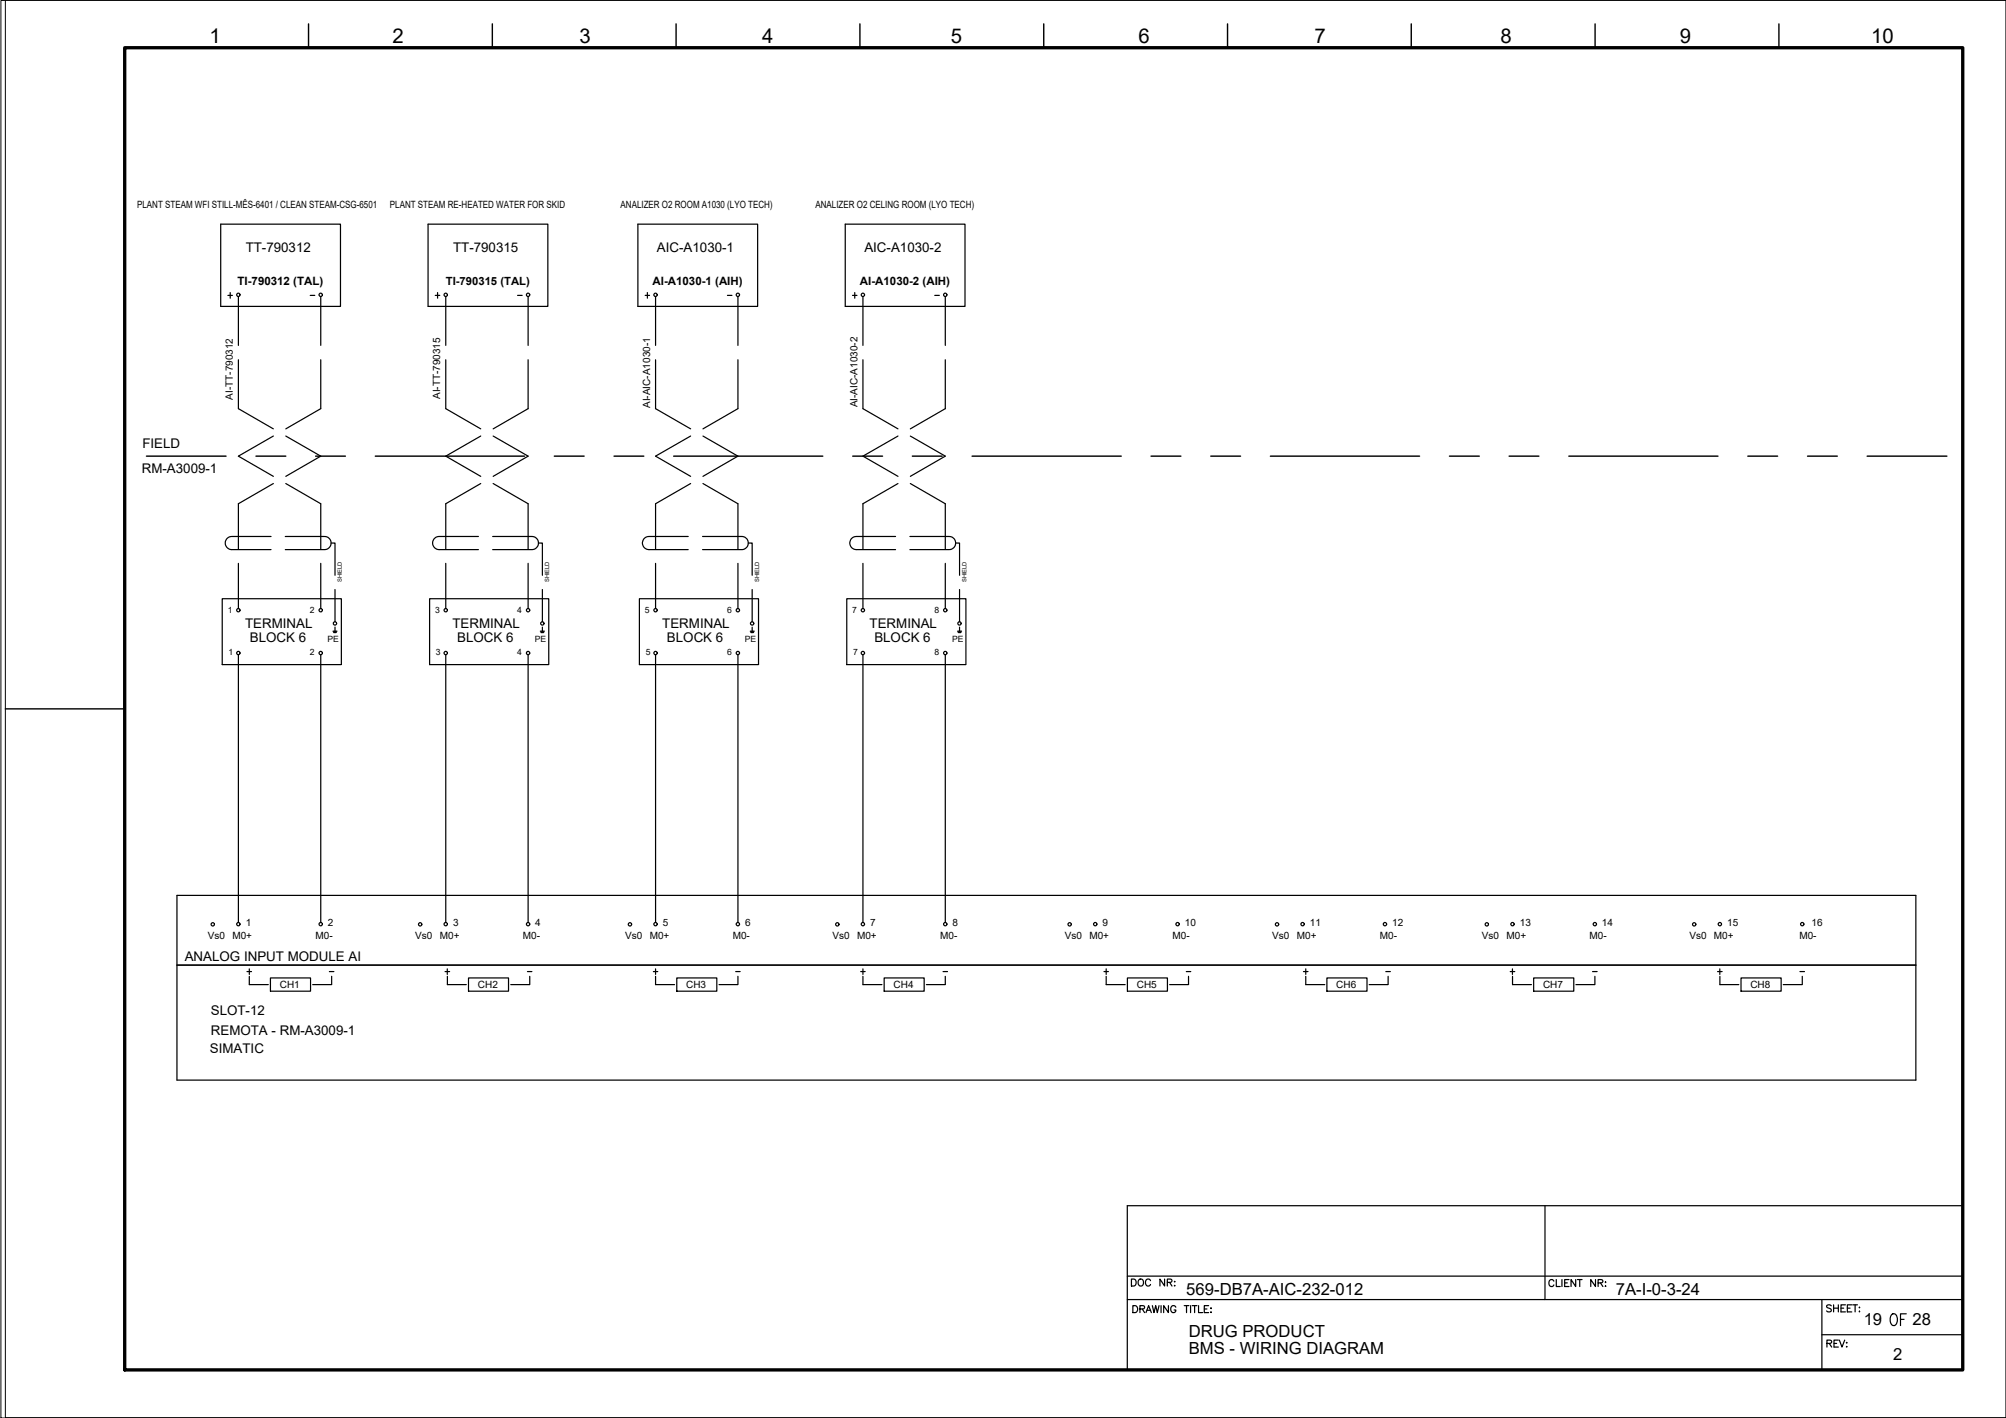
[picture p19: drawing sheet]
<svg xmlns="http://www.w3.org/2000/svg" width="420mm" height="297mm" viewBox="0 0 420 297" stroke-linecap="round" stroke-linejoin="round" font-family="sans-serif">
<defs><g id="words">
<text font-size="5.7" x="395.1" y="279">OF</text>
<g font-size="4.4">
<text x="236" y="270.6">DOC NR:</text>
<text x="381.7" y="283.3">REV:</text>
</g>
<g font-size="4.3">
<text x="43.9" y="9">1</text>
<text x="82.2" y="9">2</text>
<text x="121.4" y="9">3</text>
<text x="159.6" y="9">4</text>
<text x="199.1" y="9">5</text>
<text x="238.4" y="9">6</text>
<text x="275.3" y="9">7</text>
<text x="314.3" y="9">8</text>
<text x="351.9" y="9">9</text>
<text x="391.9" y="9">10</text>
</g>
<g font-size="4">
<text x="50.8" y="205.3">+</text>
<text x="230.4" y="205.3">+</text>
<text x="358.8" y="205.3">+</text>
</g>
<g font-size="3.5">
<text x="248.5" y="271.2">569-DB7A-AIC-232-012</text>
<text x="338.4" y="271.3">7A-I-0-3-24</text>
<text x="249" y="280.1">DRUG PRODUCT</text>
<text x="390.4" y="277.6">19</text>
<text x="400.6" y="277.6">28</text>
<text x="249" y="283.6">BMS - WIRING DIAGRAM</text>
<text x="396.5" y="285">2</text>
</g>
<g font-size="2.8">
<text x="51.5" y="52.8">TT-790312</text>
<text x="94.9" y="52.8">TT-790315</text>
<text x="137.6" y="52.8">AIC-A1030-1</text>
<text x="181" y="52.8">AIC-A1030-2</text>
<text x="29.8" y="93.8">FIELD</text>
<text x="29.7" y="99">RM-A3009-1</text>
<text x="51.3" y="131.6">TERMINAL</text>
<text x="94.8" y="131.6">TERMINAL</text>
<text x="138.7" y="131.6">TERMINAL</text>
<text x="182.1" y="131.6">TERMINAL</text>
<text x="52.3" y="134.5">BLOCK 6</text>
<text x="95.8" y="134.5">BLOCK 6</text>
<text x="139.7" y="134.5">BLOCK 6</text>
<text x="183.1" y="134.5">BLOCK 6</text>
<text x="38.7" y="201.3">ANALOG INPUT MODULE AI</text>
<text x="44.2" y="212.7">SLOT-12</text>
<text x="44" y="220.7">SIMATIC</text>
<text x="44.2" y="216.8">REMOTA - RM-A3009-1</text>
</g>
<g font-size="2.6">
<text x="64.2" y="63.1">-</text>
<text x="107.6" y="63.1">-</text>
<text x="151.3" y="63.1">-</text>
<text x="194.7" y="63.1">-</text>
<text x="68.1" y="204.6">-</text>
<text x="109.7" y="204.6">-</text>
<text x="153.1" y="204.6">-</text>
<text x="196.5" y="204.6">-</text>
<text x="247.6" y="204.6">-</text>
<text x="289.3" y="204.6">-</text>
<text x="332.7" y="204.6">-</text>
<text x="376.1" y="204.6">-</text>
</g>
<g font-size="2.4">
<text x="49.8" y="59.7">TI-790312 (TAL)</text>
<text x="93.4" y="59.7">TI-790315 (TAL)</text>
<text x="136.7" y="59.7">AI-A1030-1 (AIH)</text>
<text x="180.1" y="59.7">AI-A1030-2 (AIH)</text>
</g>
<g font-size="2.1">
<text x="28.7" y="43.6">PLANT STEAM WFI STILL-MÊS-6401 / CLEAN STEAM-CSG-6501</text>
<text x="81.7" y="43.6">PLANT STEAM RE-HEATED WATER FOR SKID</text>
<text x="130" y="43.6">ANALIZER O2 ROOM A1030 (LYO TECH)</text>
<text x="170.8" y="43.6">ANALIZER O2 CELING ROOM (LYO TECH)</text>
<text x="48.8" y="83.7" transform="rotate(-90 48.8 83.7)">AI-TT-790312</text>
<text x="92.2" y="83.6" transform="rotate(-90 92.2 83.6)">AI-TT-790315</text>
<text x="136.1" y="85.5" transform="rotate(-90 136.1 85.5)">AI-AIC-A1030-1</text>
<text x="179.6" y="85.4" transform="rotate(-90 179.6 85.4)">AI-AIC-A1030-2</text>
<text x="43.5" y="196.6">Vs0</text>
<text x="48.7" y="196.6">M0+</text>
<text x="51.5" y="194">1</text>
<text x="66.1" y="196.6">M0-</text>
<text x="68.7" y="194">2</text>
<text x="87" y="196.6">Vs0</text>
<text x="92.1" y="196.6">M0+</text>
<text x="94.9" y="194">3</text>
<text x="109.5" y="196.6">M0-</text>
<text x="112.1" y="194">4</text>
<text x="130.9" y="196.6">Vs0</text>
<text x="136.1" y="196.6">M0+</text>
<text x="138.8" y="194">5</text>
<text x="153.5" y="196.6">M0-</text>
<text x="156.1" y="194">6</text>
<text x="174.3" y="196.6">Vs0</text>
<text x="179.5" y="196.6">M0+</text>
<text x="182.3" y="194">7</text>
<text x="196.9" y="196.6">M0-</text>
<text x="199.5" y="194">8</text>
<text x="223" y="196.6">Vs0</text>
<text x="228.2" y="196.6">M0+</text>
<text x="230.9" y="194">9</text>
<text x="245.6" y="196.6">M0-</text>
<text x="248.2" y="194">10</text>
<text x="266.4" y="196.6">Vs0</text>
<text x="271.6" y="196.6">M0+</text>
<text x="274.4" y="194">11</text>
<text x="289" y="196.6">M0-</text>
<text x="291.6" y="194">12</text>
<text x="310.4" y="196.6">Vs0</text>
<text x="315.6" y="196.6">M0+</text>
<text x="318.3" y="194">13</text>
<text x="333" y="196.6">M0-</text>
<text x="335.5" y="194">14</text>
<text x="353.8" y="196.6">Vs0</text>
<text x="359" y="196.6">M0+</text>
<text x="361.8" y="194">15</text>
<text x="376.9" y="196.6">M0-</text>
<text x="379.5" y="194">16</text>
<text x="58.6" y="207">CH1</text>
<text x="100.1" y="207">CH2</text>
<text x="143.7" y="207">CH3</text>
<text x="187.2" y="207">CH4</text>
<text x="238.1" y="207">CH5</text>
<text x="279.9" y="207">CH6</text>
<text x="323.2" y="207">CH7</text>
<text x="366.6" y="207">CH8</text>
</g>
<g font-size="1.8">
<text x="47.7" y="128.4">1</text>
<text x="64.9" y="128.4">2</text>
<text x="91.1" y="128.4">3</text>
<text x="108.3" y="128.4">4</text>
<text x="135.1" y="128.4">5</text>
<text x="152.3" y="128.4">6</text>
<text x="178.5" y="128.4">7</text>
<text x="195.7" y="128.4">8</text>
<text x="47.9" y="137.3">1</text>
<text x="64.9" y="137.3">2</text>
<text x="68.6" y="134.6">PE</text>
<text x="91.3" y="137.3">3</text>
<text x="108.3" y="137.3">4</text>
<text x="112" y="134.6">PE</text>
<text x="135.3" y="137.3">5</text>
<text x="152.3" y="137.3">6</text>
<text x="156" y="134.6">PE</text>
<text x="178.7" y="137.3">7</text>
<text x="195.7" y="137.3">8</text>
<text x="199.4" y="134.6">PE</text>
</g>
<g font-size="1.2">
<text x="71.6" y="121.9" transform="rotate(-90 71.6 121.9)">SHIELD</text>
<text x="115" y="121.9" transform="rotate(-90 115 121.9)">SHIELD</text>
<text x="159" y="121.9" transform="rotate(-90 159 121.9)">SHIELD</text>
<text x="202.4" y="121.9" transform="rotate(-90 202.4 121.9)">SHIELD</text>
</g>
</g></defs>
<!-- layer: G-TTLB-TTLB -->
<path d="M26.1 10h385v277h-385z" fill="none" stroke="#000" stroke-width=".7"/>
<!-- layer: G-TTLB-OTLN -->
<path d="M1.1 .1v296.9h419" fill="none" stroke="#000" stroke-width=".21"/>
<!-- layer: G-TTLB-INDX -->
<path d="M64.6 5v5M103.1 5v5M141.6 5v5M180.1 5v5M218.6 5v5M257.1 5v5M295.6 5v5M334.1 5v5M372.6 5v5M1.1 148.5h25" fill="none" stroke="#000" stroke-width=".3"/>
<!-- layer: LGSP IA4$0$LG_PLOT -->
<path d="M323.6 252.6v19.6M236.1 267.3h175M236.1 272.2h175M381.6 279.6h29.5M381.6 272.2v14.8M236.1 287h175" fill="none" stroke="#000" stroke-width=".25"/>
<!-- layer: LG_PLOT -->
<g fill="none" stroke="#000" stroke-width=".25">
<path d="M411.1 252.6h-175v34.4M237.3 273.5h.5a.77 .77 0 0 1 .5 .7 .77 .77 0 0 1-.5 .8h-.5zM238.8 274.2l.8-.1 .1-.5-.9-.1v1.5M239.2 274.2l.5 .8M240 275l.6-1.5 .6 1.5M240.2 274.5h.7M241.4 273.5l.3 1.5 .4-1.5 .3 1.5 .4-1.5M243.2 273.5v1.5M244.7 273.5v1.5l-1-1.5v1.5M246.3 273.8a.55 .55 0 0 0-.6-.3 .55 .55 0 0 0-.5 .6v.3a.53 .53 0 0 0 .5 .6 .53 .53 0 0 0 .6-.6h-.4M248 273.5h1M248.5 273.5v1.5"/>
<path d="M249.4 273.5v1.5M249.7 273.5h1M250.2 273.5v1.5M251 273.5v1.5h.9M252.2 274.2h.6M253.2 273.5h-1v1.5h1M253.6 274.1h.1zM253.6 274.9h.1zM325.5 268.4a.54 .54 0 0 0-.7-.4 .54 .54 0 0 0-.4 .6v.4a.54 .54 0 0 0 .4 .5 .54 .54 0 0 0 .7-.3M326 268v1.5h.8M327.2 268v1.5M327.7 268.7h.6"/>
<path d="M328.6 268h-.9v1.5h.9M330 268v1.5l-.9-1.5v1.5M330.4 268h1M330.9 268v1.5M334.2 268v1.5l-1-1.5v1.5M334.7 268.7h.9l.1-.4-.3-.3h-.7v1.5M335.2 268.7l.5 .8M336.2 268.6h.2zM336.2 269.4h.2zM383.6 273.5a.54 .54 0 0 0-.6-.2 .54 .54 0 0 0-.4 .4l1 .7v.2l-.4 .2-.6-.2M384 273.3v1.5M384 274h1"/>
<path d="M385 273.3v1.5M385.6 274h.6M386.5 273.3h-.9v1.5h.9M386.9 274h.6M387.9 273.3h-1v1.5h1M388.1 273.3h.9M388.6 273.3v1.5M389.4 273.9h.1zM389.5 274.7v.1z"/>
</g>
<!-- layer: I_LIMIT_LINE -->
<g fill="none" stroke="#000" stroke-width=".3">
<path d="M30.7 95.6h16.6M53.6 95.6h6.3M66.1 95.6h6.2M78.6 95.6h31.3M116.1 95.6h6.2M128.6 95.6h6.3M141.1 95.6h31.2M178.6 95.6h6.2M191.1 95.6h6.2M203.6 95.6h31.2M241.1 95.6h6.2M253.6 95.6h6.2"/>
<path d="M266.1 95.6h31.2M303.6 95.6h6.2M316.1 95.6h6.2M328.6 95.6h31.2M366.1 95.6h6.2M378.6 95.6h6.2M391.1 95.6h16.7"/>
</g>
<!-- layer: I_DATA -->
<g fill="none" stroke="#000" stroke-width=".25">
<path d="M46.2 47h25.1v17.2h-25.1zM89.7 47h25v17.2h-25zM133.6 47h25.1v17.2h-25.1zM177 47h25.1v17.2h-25.1zM47.7 61.9h1M48.2 61.3v1.2M91.2 61.9h.9M91.7 61.3v1.2M135.1 61.9h1M135.6 61.3v1.2M178.6 61.9h.9M179 61.3v1.2"/>
<path d="M46.5 125.4h25v13.8h-25zM69.7 132.2h.9M69.8 132.4h.7M69.9 132.5h.5M70.2 131.4v.8M90 125.4h24.9v13.8h-24.9zM113.2 132.2h.8M113.3 132.4h.6M113.3 132.5h.6M113.6 131.4v.8M133.9 125.4h25v13.8h-25zM157.1 132.2h.9"/>
<path d="M157.2 132.4h.7M157.3 132.5h.5M157.5 131.4v.8M177.4 125.4h24.9v13.8h-24.9zM200.6 132.2h.8M200.6 132.4h.7M200.7 132.5h.6M201 131.4v.8M401.3 187.6h-364.2v38.7h364.2M37.1 202.2h364.2M52.2 206.3h4M56.6 204.9h8.4v2.7h-8.4z"/>
<path d="M69.5 204.5v1.8h-4M93.2 203.5h1M93.7 203v1.1M93.7 204.5v1.8h4M98.1 204.9h8.4v2.7h-8.4zM111 204.5v1.8h-4M136.8 203.5h1M137.3 204.5v1.8h4M137.3 203v1.1M141.8 204.9h8.3v2.7h-8.3zM154.6 204.5v1.8h-4M180.3 203.5h.9"/>
<path d="M180.7 204.5v1.8h4M180.7 203v1.1M185.2 204.9h8.4v2.7h-8.4zM198 204.5v1.8h-4M231.7 206.3h4M236.1 204.9h8.4v2.7h-8.4zM248.9 204.5v1.8h-3.9M273 203.5h1M273.5 204.5v1.8h4M273.5 203v1.1M277.9 204.9h8.4v2.7h-8.4zM290.7 204.5v1.8h-3.9"/>
<path d="M316.3 203.5h1M316.8 203v1.1M316.8 204.5v1.8h4M321.2 204.9h8.4v2.7h-8.4zM334.1 204.5v1.8h-4M360.2 206.3h4M364.7 204.9h8.4v2.7h-8.4zM377.5 204.5v1.8h-4"/>
<circle cx="49.9" cy="61.8" r=".35"/>
<circle cx="93.4" cy="61.8" r=".35"/>
<circle cx="137.3" cy="61.8" r=".35"/>
<circle cx="180.7" cy="61.8" r=".35"/>
<circle cx="49.9" cy="136.8" r=".35"/>
<circle cx="49.9" cy="127.8" r=".35"/>
<circle cx="67.2" cy="136.8" r=".35"/>
<circle cx="67.2" cy="127.8" r=".35"/>
<circle cx="70.2" cy="130.6" r=".35"/>
<circle cx="93.4" cy="136.8" r=".35"/>
<circle cx="93.4" cy="127.8" r=".35"/>
<circle cx="110.6" cy="136.8" r=".35"/>
<circle cx="110.6" cy="127.8" r=".35"/>
<circle cx="113.6" cy="130.6" r=".35"/>
<circle cx="137.3" cy="136.8" r=".35"/>
<circle cx="137.3" cy="127.8" r=".35"/>
<circle cx="154.5" cy="136.8" r=".35"/>
<circle cx="154.5" cy="127.8" r=".35"/>
<circle cx="157.5" cy="130.6" r=".35"/>
<circle cx="180.7" cy="127.8" r=".35"/>
<circle cx="180.7" cy="136.8" r=".35"/>
<circle cx="198" cy="127.8" r=".35"/>
<circle cx="198" cy="136.8" r=".35"/>
<circle cx="201" cy="130.6" r=".35"/>
<circle cx="44.6" cy="193.6" r=".35"/>
<circle cx="49.9" cy="193.6" r=".35"/>
<circle cx="67.2" cy="193.6" r=".35"/>
<circle cx="88" cy="193.6" r=".35"/>
<circle cx="93.4" cy="193.6" r=".35"/>
<circle cx="110.6" cy="193.6" r=".35"/>
<circle cx="131.9" cy="193.6" r=".35"/>
<circle cx="137.3" cy="193.6" r=".35"/>
<circle cx="154.5" cy="193.6" r=".35"/>
<circle cx="175.4" cy="193.6" r=".35"/>
<circle cx="180.7" cy="193.6" r=".35"/>
<circle cx="198" cy="193.6" r=".35"/>
<circle cx="224" cy="193.6" r=".35"/>
<circle cx="229.4" cy="193.6" r=".35"/>
<circle cx="246.6" cy="193.6" r=".35"/>
<circle cx="267.5" cy="193.6" r=".35"/>
<circle cx="272.8" cy="193.6" r=".35"/>
<circle cx="290.1" cy="193.6" r=".35"/>
<circle cx="311.4" cy="193.6" r=".35"/>
<circle cx="316.8" cy="193.6" r=".35"/>
<circle cx="334" cy="193.6" r=".35"/>
<circle cx="354.8" cy="193.6" r=".35"/>
<circle cx="360.2" cy="193.6" r=".35"/>
<circle cx="377.5" cy="193.6" r=".35"/>
</g>
<!-- layer: 0 -->
<path d="M401.3 187.6v38.7" fill="none" stroke="#000" stroke-width=".25"/>
<!-- layer: I_TABS -->
<g fill="none" stroke="#000" stroke-width=".25">
<path d="M49.9 62.1v10.3M49.9 75.4v10.2l7.4 4.2M67.2 62.1v10.3M67.2 75.4v10.2l-7.3 4.2M93.4 62.1v10.3M93.4 75.4v10.2l7.3 4.2M110.6 62.1v10.3M110.6 75.4v10.2l-7.3 4.2M137.3 62.1v10.3M137.3 75.4v10.2l7.4 4.2M154.6 62.1v10.3M154.6 75.4v10.2l-7.4 4.2"/>
<path d="M180.7 62.1v10.3M180.7 75.4v10.2l7.4 4.2M198 62.1v10.3M198 75.4v10.2l-7.3 4.2M57.3 91.3l-7.4 4.3 7.4 4.2M59.9 91.3l7.3 4.3-7.3 4.2M100.7 91.3l-7.3 4.3 7.3 4.2M103.3 91.3l7.3 4.3-7.3 4.2M144.7 91.3l-7.4 4.3 7.4 4.2M147.2 91.3l7.4 4.3-7.4 4.2M188.1 91.3l-7.4 4.3 7.4 4.2M190.7 91.3l7.3 4.3-7.3 4.2"/>
<path d="M49.9 118v9.5M56.8 112.4h-8.2a1.38 1.38 0 0 0-1.4 1.4 1.38 1.38 0 0 0 1.4 1.3h8.2M57.3 101.3l-7.4 4.2v9.5M59.8 112.4h8.2a1.38 1.38 0 0 1 1.3 1.4 1.38 1.38 0 0 1-1.3 1.3h-8.2M59.9 101.3l7.3 4.2v9.5M67.2 118v9.5M69.3 113.8h.9v6.7M93.4 118v9.5M100.2 112.4h-8.2a1.38 1.38 0 0 0-1.4 1.4 1.38 1.38 0 0 0 1.4 1.3h8.2M100.7 101.3l-7.3 4.2v9.5M103.2 112.4h8.2a1.38 1.38 0 0 1 1.4 1.4 1.38 1.38 0 0 1-1.4 1.3h-8.2M103.3 101.3l7.3 4.2v9.5"/>
<path d="M110.6 118v9.5M112.8 113.8h.8v6.7M137.3 118v9.5M144.1 112.4h-8.2a1.38 1.38 0 0 0-1.3 1.4 1.38 1.38 0 0 0 1.3 1.3h8.2M144.7 101.3l-7.4 4.2v9.5M147.2 112.4h8.2a1.38 1.38 0 0 1 1.3 1.4 1.38 1.38 0 0 1-1.3 1.3h-8.2M147.2 101.3l7.4 4.2v9.5M154.6 118v9.5M156.7 113.8h.8v6.7M180.7 118v9.5M187.6 112.4h-8.2a1.38 1.38 0 0 0-1.4 1.4 1.38 1.38 0 0 0 1.4 1.3h8.2M188.1 101.3l-7.4 4.2v9.5"/>
<path d="M190.6 112.4h8.2a1.38 1.38 0 0 1 1.4 1.4 1.38 1.38 0 0 1-1.4 1.3h-8.2M190.7 101.3l7.3 4.2v9.5M198 118v9.5M200.2 113.8h.8v6.7M49.9 137.1v56.2M67.2 137.1v56.2M70.2 123.5v6.7M93.4 137.1v56.2M110.6 137.1v56.2M113.6 123.5v6.7M137.3 137.1v56.2M154.6 137.1v56.2"/>
<path d="M157.5 123.5v6.7M180.7 137.1v56.2M198 137.1v56.2M201 123.5v6.7"/>
</g>
<!-- layer: 0 -->
<path d="M.2 .1h419.9v296.9h-419.9z" fill="none" stroke="#000" stroke-width=".21"/>
<use href="#words"/>
</svg>
